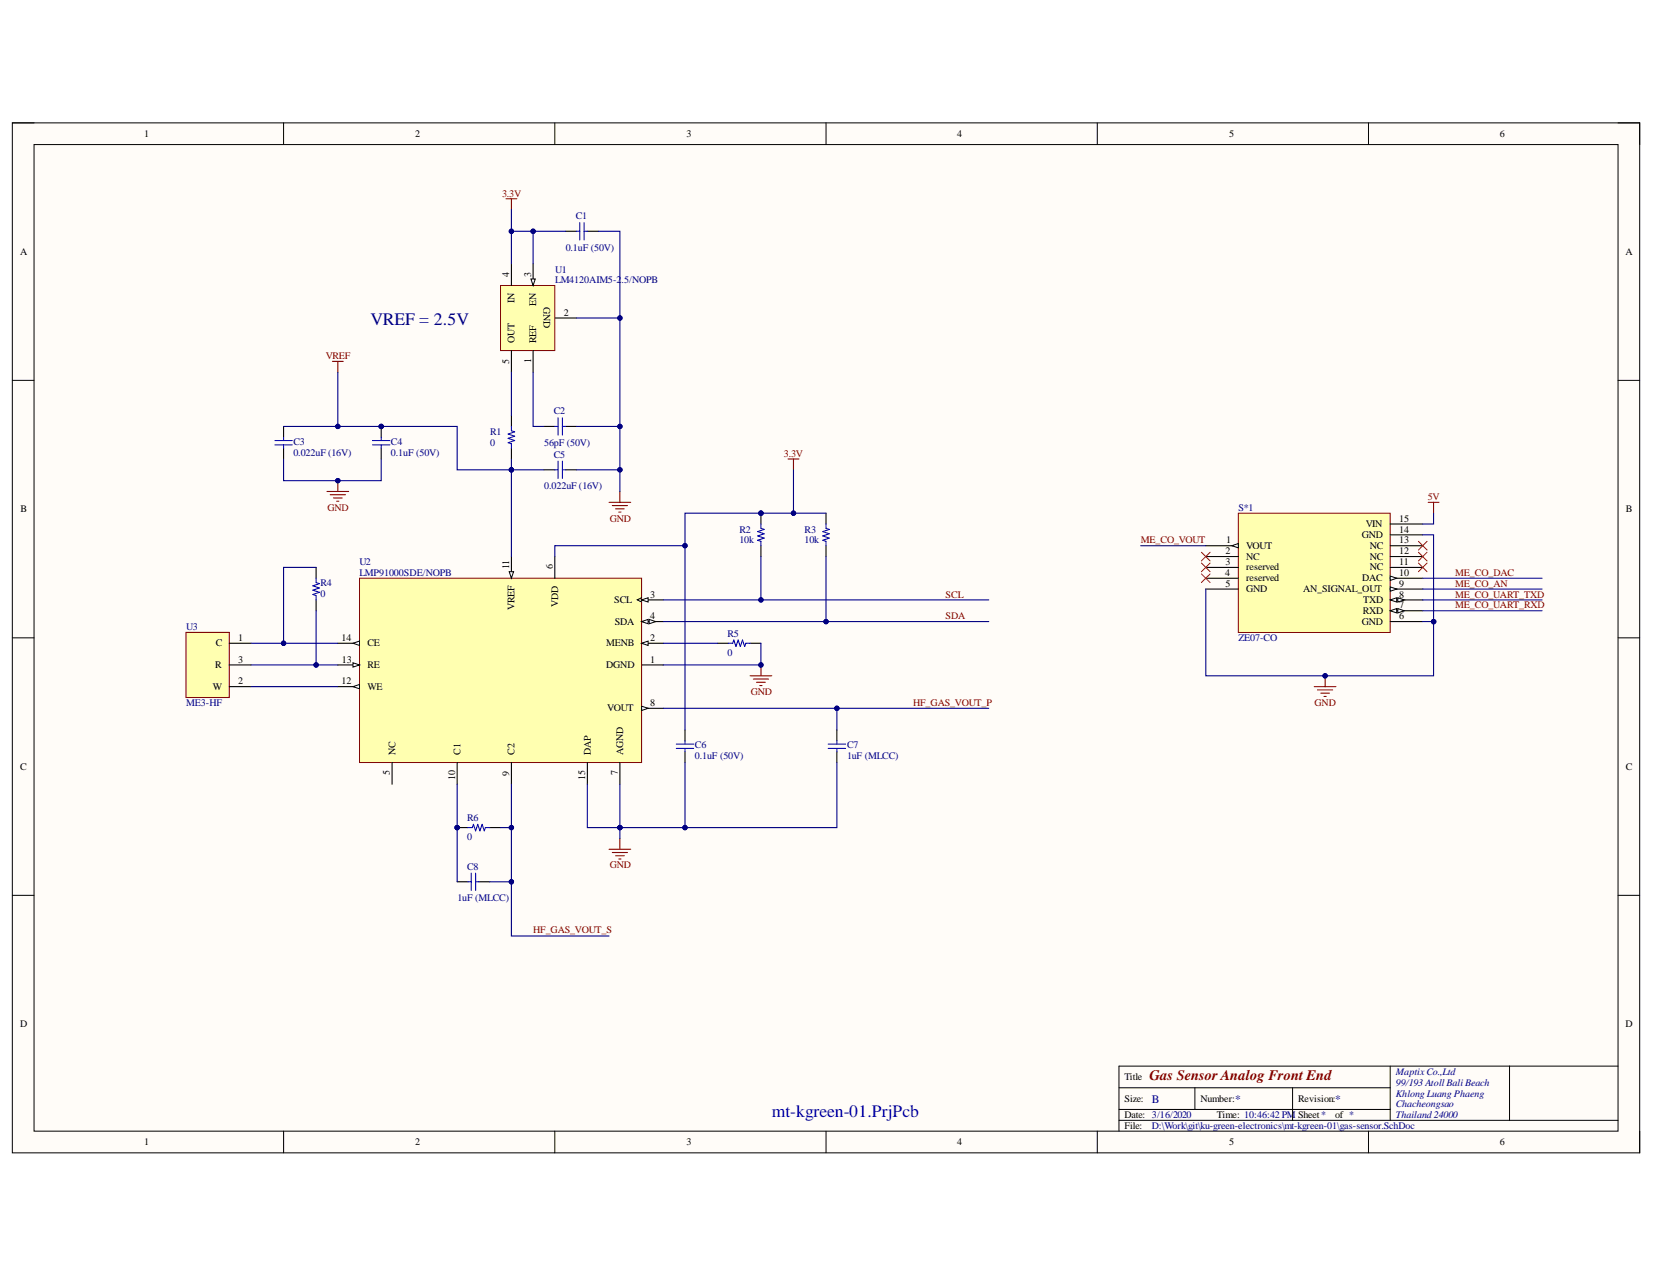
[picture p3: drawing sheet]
<svg xmlns="http://www.w3.org/2000/svg" width="279mm" height="216mm" viewBox="0 0 279 216" stroke-linecap="round" stroke-linejoin="round" font-family="sans-serif">
<defs><g id="words">
<text font-size="3" fill="#000080" x="62.5" y="54.8">VREF = 2.5V</text>
<text font-size="3" fill="#00f" x="130.3" y="188.5">mt-kgreen-01.PrjPcb</text>
<text font-size="2.4" fill="#800000" x="194" y="182.3">Gas Sensor Analog Front End</text>
<g font-size="1.9" fill="#000080">
<text x="194.5" y="186.1">B</text>
<text x="208.5" y="186.1">*</text>
<text x="225.4" y="186.1">*</text>
</g>
<g font-size="1.7">
<text x="24.3" y="23.1">1</text>
<text x="70.1" y="23.1">2</text>
<text x="115.9" y="23.1">3</text>
<text x="161.6" y="23.1">4</text>
<text x="207.5" y="23.1">5</text>
<text x="253.2" y="23.1">6</text>
<text x="3.4" y="43">A</text>
<text x="86" y="46.7" transform="rotate(-90 86 46.7)">4</text>
<text x="89.7" y="46.7" transform="rotate(-90 89.7 46.7)">3</text>
<text x="274.4" y="43">A</text>
<text x="86.9" y="51.2" transform="rotate(-90 86.9 51.2)">IN</text>
<text x="90.5" y="51.7" transform="rotate(-90 90.5 51.7)">EN</text>
<text x="91.8" y="51.9" transform="rotate(90 91.8 51.9)">GND</text>
<text x="95.2" y="53.3">2</text>
<text x="86.9" y="57.9" transform="rotate(-90 86.9 57.9)">OUT</text>
<text x="90.5" y="57.9" transform="rotate(-90 90.5 57.9)">REF</text>
<text x="86" y="61.4" transform="rotate(-90 86 61.4)">5</text>
<text x="89.7" y="61.2" transform="rotate(-90 89.7 61.2)">1</text>
<text x="3.5" y="86.5">B</text>
<text x="230.6" y="89">VIN</text>
<text x="236.2" y="89.9">14</text>
<text x="236.2" y="88.1">15</text>
<text x="274.5" y="86.5">B</text>
<text x="206.9" y="93.6">2</text>
<text x="206.9" y="95.4">3</text>
<text x="207" y="91.7">1</text>
<text x="210.4" y="92.6">VOUT</text>
<text x="210.4" y="94.5">NC</text>
<text x="229.9" y="90.8">GND</text>
<text x="231.2" y="94.5">NC</text>
<text x="231.2" y="92.6">NC</text>
<text x="236.2" y="95.4">11</text>
<text x="236.2" y="93.6">12</text>
<text x="236.2" y="91.7">13</text>
<text x="86" y="96.1" transform="rotate(-90 86 96.1)">11</text>
<text x="93.3" y="96.1" transform="rotate(-90 93.3 96.1)">6</text>
<text x="103.7" y="101.8">SCL</text>
<text x="109.8" y="100.9">3</text>
<text x="206.8" y="97.2">4</text>
<text x="206.9" y="99.1">5</text>
<text x="210.4" y="96.3">reserved</text>
<text x="210.4" y="98.1">reserved</text>
<text x="210.4" y="100">GND</text>
<text x="220" y="100">AN_SIGNAL_OUT</text>
<text x="230" y="98.1">DAC</text>
<text x="230.1" y="101.8">TXD</text>
<text x="231.2" y="96.3">NC</text>
<text x="236.2" y="100.9">8</text>
<text x="236.2" y="99.1">9</text>
<text x="236.2" y="97.2">10</text>
<text x="86.9" y="103" transform="rotate(-90 86.9 103)">VREF</text>
<text x="94.2" y="102.4" transform="rotate(-90 94.2 102.4)">VDD</text>
<text x="103.8" y="105.5">SDA</text>
<text x="109.8" y="104.5">4</text>
<text x="229.9" y="105.5">GND</text>
<text x="230" y="103.6">RXD</text>
<text x="236.2" y="104.5">6</text>
<text x="236.2" y="102.7">7</text>
<text x="36.3" y="112.8">R</text>
<text x="36.4" y="109.1">C</text>
<text x="40.2" y="108.2">1</text>
<text x="40.2" y="111.9">3</text>
<text x="57.6" y="108.2">14</text>
<text x="57.7" y="111.9">13</text>
<text x="62" y="112.8">RE</text>
<text x="62" y="109.1">CE</text>
<text x="102.3" y="109.1">MENB</text>
<text x="102.3" y="112.8">DGND</text>
<text x="109.8" y="108.2">2</text>
<text x="109.8" y="111.9">1</text>
<text x="35.9" y="116.5">W</text>
<text x="40.2" y="115.5">2</text>
<text x="57.6" y="115.5">12</text>
<text x="62" y="116.5">WE</text>
<text x="109.8" y="119.2">8</text>
<text x="102.5" y="120.1">VOUT</text>
<text x="3.4" y="130">C</text>
<text x="65.8" y="130.9" transform="rotate(-90 65.8 130.9)">5</text>
<text x="66.8" y="127.4" transform="rotate(-90 66.8 127.4)">NC</text>
<text x="76.8" y="131.7" transform="rotate(-90 76.8 131.7)">10</text>
<text x="77.8" y="127.4" transform="rotate(-90 77.8 127.4)">C1</text>
<text x="86" y="131" transform="rotate(-90 86 131)">9</text>
<text x="86.9" y="127.4" transform="rotate(-90 86.9 127.4)">C2</text>
<text x="98.8" y="131.7" transform="rotate(-90 98.8 131.7)">15</text>
<text x="99.7" y="127.4" transform="rotate(-90 99.7 127.4)">DAP</text>
<text x="104.3" y="130.9" transform="rotate(-90 104.3 130.9)">7</text>
<text x="105.2" y="127.4" transform="rotate(-90 105.2 127.4)">AGND</text>
<text x="274.5" y="130">C</text>
<text x="3.4" y="173.4">D</text>
<text x="274.4" y="173.4">D</text>
<text x="189.8" y="182.3">Title</text>
<text x="189.8" y="186">Size:</text>
<text x="202.7" y="186">Number:</text>
<text x="219.1" y="186">Revision:</text>
<text x="189.8" y="188.7">Date: 3/16/2020</text>
<text x="189.8" y="190.6">File:</text>
<text x="205.5" y="188.7">Time: 10:46:42 PM Sheet*</text>
<text x="225.4" y="188.7">of *</text>
<text x="24.3" y="193.3">1</text>
<text x="70.1" y="193.3">2</text>
<text x="115.9" y="193.3">3</text>
<text x="161.6" y="193.3">4</text>
<text x="207.5" y="193.3">5</text>
<text x="253.2" y="193.3">6</text>
</g>
<g font-size="1.7" fill="#800000">
<text x="84.8" y="33.2">3.3V</text>
<text x="55" y="60.6">VREF</text>
<text x="132.3" y="77.1">3.3V</text>
<text x="55.3" y="86.2">GND</text>
<text x="102.9" y="88.1">GND</text>
<text x="241" y="84.4">5V</text>
<text x="192.6" y="91.7">ME_CO_VOUT</text>
<text x="159.6" y="100.9">SCL</text>
<text x="245.7" y="100.9">ME_CO_UART_TXD</text>
<text x="245.7" y="97.2">ME_CO_DAC</text>
<text x="245.7" y="99.1">ME_CO_AN</text>
<text x="159.6" y="104.5">SDA</text>
<text x="245.7" y="102.7">ME_CO_UART_RXD</text>
<text x="126.8" y="117.4">GND</text>
<text x="154.2" y="119.2">HF_GAS_VOUT_P</text>
<text x="221.9" y="119.2">GND</text>
<text x="102.9" y="146.6">GND</text>
<text x="90" y="157.6">HF_GAS_VOUT_S</text>
</g>
<g font-size="1.7" fill="#000080">
<text x="97.2" y="37">C1</text>
<text x="93.7" y="46">U1</text>
<text x="93.7" y="47.8">LM4120AIM5-2.5/NOPB</text>
<text x="95.5" y="42.3">0.1uF (50V)</text>
<text x="93.5" y="69.9">C2</text>
<text x="49.5" y="75.1">C3</text>
<text x="49.5" y="76.9">0.022uF (16V)</text>
<text x="66" y="75.1">C4</text>
<text x="66" y="76.9">0.1uF (50V)</text>
<text x="82.7" y="75.2">0</text>
<text x="82.7" y="73.5">R1</text>
<text x="91.9" y="75.2">56pF (50V)</text>
<text x="93.5" y="77.3">C5</text>
<text x="91.9" y="82.6">0.022uF (16V)</text>
<text x="124.8" y="89.9">R2</text>
<text x="135.8" y="89.9">R3</text>
<text x="209.1" y="86.2">S*1</text>
<text x="60.7" y="95.4">U2</text>
<text x="124.8" y="91.7">10k</text>
<text x="135.8" y="91.7">10k</text>
<text x="54.1" y="100.7">0</text>
<text x="54.1" y="98.9">R4</text>
<text x="60.7" y="97.2">LMP91000SDE/NOPB</text>
<text x="31.4" y="106.4">U3</text>
<text x="122.8" y="107.5">R5</text>
<text x="122.8" y="110.8">0</text>
<text x="209.1" y="108.2">ZE07-CO</text>
<text x="31.4" y="119.2">ME3-HF</text>
<text x="117.3" y="126.3">C6</text>
<text x="117.3" y="128.2">0.1uF (50V)</text>
<text x="143" y="126.3">C7</text>
<text x="143" y="128.2">1uF (MLCC)</text>
<text x="78.9" y="141.9">0</text>
<text x="78.9" y="138.6">R6</text>
<text x="78.9" y="146.9">C8</text>
<text x="77.2" y="152.1">1uF (MLCC)</text>
<text x="235.6" y="181.4">MaptixCo.,Ltd</text>
<text x="235.6" y="183.2">99/193 Atoll Bali Beach</text>
<text x="235.6" y="185.1">Khlong Luang Phaeng</text>
<text x="194.5" y="190.6">D:\Work\git\ku-green-electronics\mt-kgreen-01\gas-sensor.SchDoc</text>
<text x="235.6" y="186.9">Chacheongsao</text>
<text x="235.6" y="188.7">Thailand 24000</text>
</g>
</g></defs>
<path d="M2.1 20.7h274.7v173.9h-274.7z" fill-rule="evenodd" fill="#fffcf8"/>
<path d="M2.1 20.7h274.7v173.9h-274.7z" fill="none" stroke="#000" stroke-width=".17"/>
<path d="M5.7 24.4h267.5v166.5h-267.5z" fill-rule="evenodd" fill="#fffcf8"/>
<g fill="none" stroke="#000" stroke-width=".17">
<path d="M2.1 20.7h3.6M5.7 24.4h267.5v166.5h-267.5zM47.9 20.7v3.7M93.7 20.7v3.7M139.4 20.7v3.7M185.2 20.7v3.7M231 20.7v3.7M273.2 20.7h3.6v3.7M2.1 64.2h3.6M273.2 64.2h3.6M2.1 107.7h3.6M273.2 107.7h3.6"/>
<path d="M2.1 151.1h3.6M273.2 151.1h3.6M234.7 180v9.1M254.8 180v9.1M273.2 180h-84.3v10.9M47.9 190.9v3.7M93.7 190.9v3.7M139.4 190.9v3.7M185.2 190.9v3.7M188.9 183.6h45.8M188.9 189.1h84.3M188.9 187.3h45.8"/>
<path d="M201.7 183.6v3.7M218.2 183.6v5.5M231 190.9v3.7M276.8 190.9v3.7"/>
</g>
<path d="M31.4 106.8h7.3v10.9h-7.3z" fill-rule="evenodd" fill="#ffffb0"/>
<path d="M31.4 106.8h7.3v10.9h-7.3zM102.8 143.4h3.7M103.4 143.9h2.5M103.9 144.5h1.5M104.5 145h.3M104.7 141.5v1.9" fill="none" stroke="#800000" stroke-width=".18"/>
<path d="M93.7 53.7h3.6M38.7 108.6h3.7M38.7 115.9h3.7M38.7 112.2h3.7M115.6 123.2v1.9M115.6 126.9v1.8" fill="none" stroke="#000" stroke-width=".18"/>
<path d="M114.2 125.6h2.9M114.2 126.3h2.9M115.6 125.1v.5M115.6 126.3v.6" fill="none" stroke="#00f" stroke-width=".18"/>
<path d="M84.5 48.2h9.2v11h-9.2z" fill-rule="evenodd" fill="#ffffb0"/>
<path d="M84.5 48.2h9.2v11h-9.2z" fill="none" stroke="#800000" stroke-width=".17"/>
<path d="M86.3 44.5v3.7M86.3 59.2v3.6M90 44.5v3.7" fill="none" stroke="#000" stroke-width=".18"/>
<path d="M89.6 47.1h.8l-.4 1.1z" fill="#f8fcff"/>
<path d="M89.6 47.1h.8l-.4 1.1z" fill="none" stroke="#000" stroke-width=".17"/>
<path d="M95.5 39h1.8M99.2 39h1.8M90 59.2v3.6M86.3 70.2v1.8M86.3 75.6v1.9M91.8 72h1.9M91.8 79.3h1.9M95.5 72h1.8M95.5 79.3h1.8" fill="none" stroke="#000" stroke-width=".18"/>
<g fill="none" stroke="#00f" stroke-width=".18">
<path d="M97.3 39h.6M97.9 37.6v2.9M98.6 37.6v2.9M98.6 39h.6M86.3 72v.7l.6 .2-1.1 .4 1.1 .3-1.1 .4 1.1 .4-1.1 .3 .5 .2v.7M93.7 72h.5M93.7 79.3h.5M94.2 70.5v2.9M94.2 77.8v3M94.9 70.5v2.9M94.9 77.8v3M94.9 72h.6"/>
<path d="M94.9 79.3h.6"/>
</g>
<path d="M85.4 33.6h1.9M86.3 33.6v1.8M102.8 84.8h3.7M103.4 85.3h2.5M103.9 85.9h1.5M104.5 86.4h.3M104.7 83v1.8" fill="none" stroke="#800000" stroke-width=".18"/>
<circle cx="77.2" cy="139.7" r=".37" fill="#000080"/>
<circle cx="77.2" cy="139.7" r=".37" fill="none" stroke="#000080" stroke-width=".17"/>
<path d="M77.2 139.7h1.8" fill="none" stroke="#000" stroke-width=".18"/>
<circle cx="77.2" cy="139.7" r=".37" fill="#000080"/>
<circle cx="77.2" cy="139.7" r=".37" fill="none" stroke="#000080" stroke-width=".17"/>
<path d="M82.7 139.7h1.8M77.2 148.8h1.8M80.8 148.8h1.9" fill="none" stroke="#000" stroke-width=".18"/>
<path d="M79 139.7h.7l.2-.5 .4 1 .4-1 .3 1 .4-1 .4 1 .1-.5h.8M79 148.8h.6M79.6 147.4v2.9M80.3 147.4v2.9M80.3 148.8h.5" fill="none" stroke="#00f" stroke-width=".18"/>
<path d="M56.1 61h1.8M57 61v1.8" fill="none" stroke="#800000" stroke-width=".18"/>
<circle cx="64.4" cy="72" r=".36" fill="#000080"/>
<circle cx="64.4" cy="72" r=".36" fill="none" stroke="#000080" stroke-width=".17"/>
<path d="M64.4 72v1.8M64.4 75.6v1.9" fill="none" stroke="#000" stroke-width=".18"/>
<circle cx="64.4" cy="72" r=".36" fill="#000080"/>
<circle cx="64.4" cy="72" r=".36" fill="none" stroke="#000080" stroke-width=".17"/>
<path d="M46.4 74.4h2.9M46.4 75.1h2.9M47.9 73.8v.6M47.9 75.1v.5M62.9 74.4h2.9M62.9 75.1h2.9M64.4 73.8v.6M64.4 75.1v.5" fill="none" stroke="#00f" stroke-width=".18"/>
<path d="M47.9 72v1.8M47.9 75.6v1.9" fill="none" stroke="#000" stroke-width=".18"/>
<path d="M55.2 83h3.7M55.7 83.5h2.6M56.3 84.1h1.5M56.8 84.6h.4M57 81.1v1.9" fill="none" stroke="#800000" stroke-width=".18"/>
<circle cx="57" cy="81.1" r=".37" fill="#000080"/>
<circle cx="57" cy="81.1" r=".37" fill="none" stroke="#000080" stroke-width=".17"/>
<path d="M141.3 123.2v1.9M141.3 126.9v1.8" fill="none" stroke="#000" stroke-width=".18"/>
<path d="M139.8 126.3h3M139.8 125.6h3M141.3 125.1v.5M141.3 126.3v.6" fill="none" stroke="#00f" stroke-width=".18"/>
<circle cx="128.5" cy="86.6" r=".36" fill="#000080"/>
<circle cx="128.5" cy="86.6" r=".36" fill="none" stroke="#000080" stroke-width=".17"/>
<path d="M128.5 86.6v1.9" fill="none" stroke="#000" stroke-width=".18"/>
<circle cx="128.5" cy="86.6" r=".36" fill="#000080"/>
<circle cx="128.5" cy="86.6" r=".36" fill="none" stroke="#000080" stroke-width=".17"/>
<path d="M128.5 92.1v1.8M139.4 86.6v1.9M139.4 92.1v1.8M121.1 108.6h1.9M126.6 108.6h1.9" fill="none" stroke="#000" stroke-width=".18"/>
<path d="M128.5 88.5v.7l.5 .2-1.1 .3 1.1 .4-1.1 .4 1.1 .3-1.1 .4 .6 .2v.7M139.4 88.5v.7l.6 .2-1.1 .3 1.1 .4-1.1 .4 1.1 .3-1.1 .4 .5 .2v.7M123 108.6h.7l.2-.6 .3 1.1 .4-1.1 .4 1.1 .4-1.1 .3 1.1 .2-.5h.7" fill="none" stroke="#00f" stroke-width=".18"/>
<path d="M133 77.5h1.9M134 77.5v1.8M126.6 114.1h3.7M127.2 114.6h2.5M127.7 115.2h1.5M128.3 115.7h.3M128.5 112.2v1.9" fill="none" stroke="#800000" stroke-width=".18"/>
<circle cx="128.5" cy="112.2" r=".37" fill="#000080"/>
<circle cx="128.5" cy="112.2" r=".37" fill="none" stroke="#000080" stroke-width=".17"/>
<path d="M53.4 95.8v1.8M53.4 101.3v1.8" fill="none" stroke="#000" stroke-width=".18"/>
<path d="M53.4 97.6v.7l.5 .2-1.1 .4 1.1 .4-1.1 .3 1.1 .4-1.1 .3 .6 .2v.8" fill="none" stroke="#00f" stroke-width=".18"/>
<path d="M60.7 97.6h47.6v31.1h-47.6z" fill-rule="evenodd" fill="#ffffb0"/>
<path d="M60.7 97.6h47.6v31.1h-47.6z" fill="none" stroke="#800000" stroke-width=".17"/>
<path d="M108.3 119.6h3.7" fill="none" stroke="#000" stroke-width=".18"/>
<path d="M108.3 119.2l1.1 .4-1.1 .3z" fill="#f8fcff"/>
<path d="M108.3 119.2l1.1 .4-1.1 .3z" fill="none" stroke="#000" stroke-width=".17"/>
<path d="M108.3 104.9h3.7" fill="none" stroke="#000" stroke-width=".18"/>
<path d="M108.3 104.9l1.1-.3v.7z" fill="#f8fcff"/>
<path d="M108.3 104.9l1.1-.3v.7z" fill="none" stroke="#000" stroke-width=".17"/>
<path d="M109.6 104.6l1.1 .3-1.1 .4z" fill="#f8fcff"/>
<path d="M109.6 104.6l1.1 .3-1.1 .4z" fill="none" stroke="#000" stroke-width=".17"/>
<path d="M108.3 101.3h3.7" fill="none" stroke="#000" stroke-width=".18"/>
<path d="M108.3 101.3l1.1-.4v.7z" fill="#f8fcff"/>
<path d="M108.3 101.3l1.1-.4v.7zM108.3 100.9l-.7 .4 .7 .3" fill="none" stroke="#000" stroke-width=".17"/>
<path d="M57 115.9h3.7" fill="none" stroke="#000" stroke-width=".18"/>
<path d="M59.6 115.9l1.1-.4v.8z" fill="#f8fcff"/>
<path d="M59.6 115.9l1.1-.4v.8z" fill="none" stroke="#000" stroke-width=".17"/>
<path d="M108.3 108.6h3.7" fill="none" stroke="#000" stroke-width=".18"/>
<path d="M108.3 108.6l1.1-.4v.8z" fill="#f8fcff"/>
<path d="M108.3 108.6l1.1-.4v.8z" fill="none" stroke="#000" stroke-width=".17"/>
<path d="M86.3 93.9v3.7M93.7 93.9v3.7M108.3 112.2h3.7M66.2 128.7v3.7M77.2 128.7v3.7M86.3 128.7v3.7M104.7 128.7v3.7" fill="none" stroke="#000" stroke-width=".18"/>
<path d="M86 96.5h.7l-.4 1.1z" fill="#f8fcff"/>
<path d="M86 96.5h.7l-.4 1.1z" fill="none" stroke="#000" stroke-width=".17"/>
<path d="M57 112.2h3.7" fill="none" stroke="#000" stroke-width=".18"/>
<path d="M59.6 111.9l1.1 .3-1.1 .4z" fill="#f8fcff"/>
<path d="M59.6 111.9l1.1 .3-1.1 .4z" fill="none" stroke="#000" stroke-width=".17"/>
<path d="M57 108.6h3.7" fill="none" stroke="#000" stroke-width=".18"/>
<path d="M59.6 108.6l1.1-.4v.8z" fill="#f8fcff"/>
<path d="M59.6 108.6l1.1-.4v.8z" fill="none" stroke="#000" stroke-width=".17"/>
<path d="M99.2 128.7v3.7" fill="none" stroke="#000" stroke-width=".18"/>
<path d="M86.3 77.5v16.4" fill="none" stroke="#000080" stroke-width=".18"/>
<circle cx="86.3" cy="79.3" r=".37" fill="#000080"/>
<circle cx="86.3" cy="79.3" r=".37" fill="none" stroke="#000080" stroke-width=".17"/>
<path d="M42.4 112.2h14.6M42.4 115.9h14.6" fill="none" stroke="#000080" stroke-width=".18"/>
<circle cx="53.4" cy="112.2" r=".37" fill="#000080"/>
<circle cx="53.4" cy="112.2" r=".37" fill="none" stroke="#000080" stroke-width=".17"/>
<path d="M42.4 108.6h14.6" fill="none" stroke="#000080" stroke-width=".18"/>
<circle cx="47.9" cy="108.6" r=".37" fill="#000080"/>
<circle cx="47.9" cy="108.6" r=".37" fill="none" stroke="#000080" stroke-width=".17"/>
<path d="M53.4 95.8h-5.5v12.8" fill="none" stroke="#000080" stroke-width=".18"/>
<circle cx="47.9" cy="108.6" r=".37" fill="#000080"/>
<circle cx="47.9" cy="108.6" r=".37" fill="none" stroke="#000080" stroke-width=".17"/>
<path d="M47.9 77.5v3.6h16.5v-3.6" fill="none" stroke="#000080" stroke-width=".18"/>
<circle cx="57" cy="81.1" r=".37" fill="#000080"/>
<circle cx="57" cy="81.1" r=".37" fill="none" stroke="#000080" stroke-width=".17"/>
<path d="M47.9 72h9.1" fill="none" stroke="#000080" stroke-width=".18"/>
<circle cx="57" cy="72" r=".36" fill="#000080"/>
<circle cx="57" cy="72" r=".36" fill="none" stroke="#000080" stroke-width=".17"/>
<path d="M57 62.8v9.2h20.2v7.3h9.1" fill="none" stroke="#000080" stroke-width=".18"/>
<circle cx="57" cy="72" r=".36" fill="#000080"/>
<circle cx="57" cy="72" r=".36" fill="none" stroke="#000080" stroke-width=".17"/>
<circle cx="64.4" cy="72" r=".36" fill="#000080"/>
<circle cx="64.4" cy="72" r=".36" fill="none" stroke="#000080" stroke-width=".17"/>
<circle cx="86.3" cy="79.3" r=".37" fill="#000080"/>
<circle cx="86.3" cy="79.3" r=".37" fill="none" stroke="#000080" stroke-width=".17"/>
<path d="M86.3 132.4v16.4h-3.6" fill="none" stroke="#000080" stroke-width=".18"/>
<circle cx="86.3" cy="139.7" r=".37" fill="#000080"/>
<circle cx="86.3" cy="139.7" r=".37" fill="none" stroke="#000080" stroke-width=".17"/>
<circle cx="86.3" cy="148.8" r=".37" fill="#000080"/>
<circle cx="86.3" cy="148.8" r=".37" fill="none" stroke="#000080" stroke-width=".17"/>
<path d="M84.5 139.7h1.8" fill="none" stroke="#000080" stroke-width=".18"/>
<circle cx="86.3" cy="139.7" r=".37" fill="#000080"/>
<circle cx="86.3" cy="139.7" r=".37" fill="none" stroke="#000080" stroke-width=".17"/>
<path d="M86.3 148.8v9.2h16.5" fill="none" stroke="#000080" stroke-width=".18"/>
<circle cx="86.3" cy="148.8" r=".37" fill="#000080"/>
<circle cx="86.3" cy="148.8" r=".37" fill="none" stroke="#000080" stroke-width=".17"/>
<path d="M86.3 79.3h5.5" fill="none" stroke="#000080" stroke-width=".18"/>
<circle cx="86.3" cy="79.3" r=".37" fill="#000080"/>
<circle cx="86.3" cy="79.3" r=".37" fill="none" stroke="#000080" stroke-width=".17"/>
<path d="M86.3 39h3.7v5.5" fill="none" stroke="#000080" stroke-width=".18"/>
<circle cx="90" cy="39" r=".37" fill="#000080"/>
<circle cx="90" cy="39" r=".37" fill="none" stroke="#000080" stroke-width=".17"/>
<circle cx="86.3" cy="39" r=".37" fill="#000080"/>
<circle cx="86.3" cy="39" r=".37" fill="none" stroke="#000080" stroke-width=".17"/>
<path d="M90 39h5.5M90 62.8v9.2h1.8" fill="none" stroke="#000080" stroke-width=".18"/>
<circle cx="90" cy="39" r=".37" fill="#000080"/>
<circle cx="90" cy="39" r=".37" fill="none" stroke="#000080" stroke-width=".17"/>
<path d="M93.7 93.9v-1.8h21.9v31.1" fill="none" stroke="#000080" stroke-width=".18"/>
<circle cx="115.6" cy="92.1" r=".37" fill="#000080"/>
<circle cx="115.6" cy="92.1" r=".37" fill="none" stroke="#000080" stroke-width=".17"/>
<path d="M97.3 79.3h7.4" fill="none" stroke="#000080" stroke-width=".18"/>
<circle cx="104.7" cy="79.3" r=".37" fill="#000080"/>
<circle cx="104.7" cy="79.3" r=".37" fill="none" stroke="#000080" stroke-width=".17"/>
<path d="M97.3 72h7.4" fill="none" stroke="#000080" stroke-width=".18"/>
<circle cx="104.7" cy="72" r=".37" fill="#000080"/>
<circle cx="104.7" cy="72" r=".37" fill="none" stroke="#000080" stroke-width=".17"/>
<path d="M97.3 53.7h7.4v29.3" fill="none" stroke="#000080" stroke-width=".18"/>
<circle cx="104.7" cy="79.3" r=".37" fill="#000080"/>
<circle cx="104.7" cy="79.3" r=".37" fill="none" stroke="#000080" stroke-width=".17"/>
<circle cx="104.7" cy="72" r=".37" fill="#000080"/>
<circle cx="104.7" cy="72" r=".37" fill="none" stroke="#000080" stroke-width=".17"/>
<circle cx="104.7" cy="53.7" r=".37" fill="#000080"/>
<circle cx="104.7" cy="53.7" r=".37" fill="none" stroke="#000080" stroke-width=".17"/>
<path d="M99.2 132.4v7.3h5.5" fill="none" stroke="#000080" stroke-width=".18"/>
<circle cx="104.7" cy="139.7" r=".37" fill="#000080"/>
<circle cx="104.7" cy="139.7" r=".37" fill="none" stroke="#000080" stroke-width=".17"/>
<path d="M101 39h3.7v14.7" fill="none" stroke="#000080" stroke-width=".18"/>
<circle cx="104.7" cy="53.7" r=".37" fill="#000080"/>
<circle cx="104.7" cy="53.7" r=".37" fill="none" stroke="#000080" stroke-width=".17"/>
<path d="M115.6 128.7v11h-10.9" fill="none" stroke="#000080" stroke-width=".18"/>
<circle cx="115.6" cy="139.7" r=".37" fill="#000080"/>
<circle cx="115.6" cy="139.7" r=".37" fill="none" stroke="#000080" stroke-width=".17"/>
<circle cx="104.7" cy="139.7" r=".37" fill="#000080"/>
<circle cx="104.7" cy="139.7" r=".37" fill="none" stroke="#000080" stroke-width=".17"/>
<path d="M112 119.6h54.9" fill="none" stroke="#000080" stroke-width=".18"/>
<circle cx="141.3" cy="119.6" r=".37" fill="#000080"/>
<circle cx="141.3" cy="119.6" r=".37" fill="none" stroke="#000080" stroke-width=".17"/>
<path d="M128.5 108.6v3.6h-16.5" fill="none" stroke="#000080" stroke-width=".18"/>
<circle cx="128.5" cy="112.2" r=".37" fill="#000080"/>
<circle cx="128.5" cy="112.2" r=".37" fill="none" stroke="#000080" stroke-width=".17"/>
<path d="M112 104.9h54.9M112 108.6h9.1" fill="none" stroke="#000080" stroke-width=".18"/>
<circle cx="139.5" cy="104.9" r=".37" fill="#000080"/>
<circle cx="139.5" cy="104.9" r=".37" fill="none" stroke="#000080" stroke-width=".17"/>
<path d="M112 101.3h54.9" fill="none" stroke="#000080" stroke-width=".18"/>
<circle cx="128.5" cy="101.3" r=".36" fill="#000080"/>
<circle cx="128.5" cy="101.3" r=".36" fill="none" stroke="#000080" stroke-width=".17"/>
<path d="M141.3 128.7v11h-25.7" fill="none" stroke="#000080" stroke-width=".18"/>
<circle cx="115.6" cy="139.7" r=".37" fill="#000080"/>
<circle cx="115.6" cy="139.7" r=".37" fill="none" stroke="#000080" stroke-width=".17"/>
<path d="M134 79.3v7.3h-18.4v5.5" fill="none" stroke="#000080" stroke-width=".18"/>
<circle cx="134" cy="86.6" r=".37" fill="#000080"/>
<circle cx="134" cy="86.6" r=".37" fill="none" stroke="#000080" stroke-width=".17"/>
<circle cx="128.5" cy="86.6" r=".36" fill="#000080"/>
<circle cx="128.5" cy="86.6" r=".36" fill="none" stroke="#000080" stroke-width=".17"/>
<circle cx="115.6" cy="92.1" r=".37" fill="#000080"/>
<circle cx="115.6" cy="92.1" r=".37" fill="none" stroke="#000080" stroke-width=".17"/>
<path d="M134 86.6h5.4" fill="none" stroke="#000080" stroke-width=".18"/>
<circle cx="134" cy="86.6" r=".37" fill="#000080"/>
<circle cx="134" cy="86.6" r=".37" fill="none" stroke="#000080" stroke-width=".17"/>
<path d="M53.4 103.1v9.1" fill="none" stroke="#000080" stroke-width=".18"/>
<circle cx="53.4" cy="112.2" r=".37" fill="#000080"/>
<circle cx="53.4" cy="112.2" r=".37" fill="none" stroke="#000080" stroke-width=".17"/>
<path d="M77.2 132.4v16.4" fill="none" stroke="#000080" stroke-width=".18"/>
<circle cx="77.2" cy="139.7" r=".37" fill="#000080"/>
<circle cx="77.2" cy="139.7" r=".37" fill="none" stroke="#000080" stroke-width=".17"/>
<path d="M86.3 35.4v9.1M86.3 62.8v7.4" fill="none" stroke="#000080" stroke-width=".18"/>
<circle cx="86.3" cy="39" r=".37" fill="#000080"/>
<circle cx="86.3" cy="39" r=".37" fill="none" stroke="#000080" stroke-width=".17"/>
<path d="M104.7 132.4v9.1" fill="none" stroke="#000080" stroke-width=".18"/>
<circle cx="104.7" cy="139.7" r=".37" fill="#000080"/>
<circle cx="104.7" cy="139.7" r=".37" fill="none" stroke="#000080" stroke-width=".17"/>
<path d="M128.5 93.9v7.4" fill="none" stroke="#000080" stroke-width=".18"/>
<circle cx="128.5" cy="101.3" r=".36" fill="#000080"/>
<circle cx="128.5" cy="101.3" r=".36" fill="none" stroke="#000080" stroke-width=".17"/>
<path d="M139.4 93.9v11" fill="none" stroke="#000080" stroke-width=".18"/>
<circle cx="139.5" cy="104.9" r=".37" fill="#000080"/>
<circle cx="139.5" cy="104.9" r=".37" fill="none" stroke="#000080" stroke-width=".17"/>
<path d="M141.3 119.6v3.6" fill="none" stroke="#000080" stroke-width=".18"/>
<circle cx="141.3" cy="119.6" r=".37" fill="#000080"/>
<circle cx="141.3" cy="119.6" r=".37" fill="none" stroke="#000080" stroke-width=".17"/>
<path d="M209.1 86.6h25.6v20.2h-25.6z" fill-rule="evenodd" fill="#ffffb0"/>
<path d="M209.1 86.6h25.6v20.2h-25.6z" fill="none" stroke="#800000" stroke-width=".17"/>
<path d="M203.6 92.1h5.5" fill="none" stroke="#000" stroke-width=".18"/>
<path d="M208 92.1l1.1-.3v.7z" fill="#f8fcff"/>
<path d="M208 92.1l1.1-.3v.7z" fill="none" stroke="#000" stroke-width=".17"/>
<path d="M203.6 93.9h5.5M203.6 95.8h5.5M203.6 97.6h5.5M203.6 99.4h5.5M234.7 104.9h5.5M234.7 103.1h5.5" fill="none" stroke="#000" stroke-width=".18"/>
<path d="M234.7 103.1l1.1-.4v.8z" fill="#f8fcff"/>
<path d="M234.7 103.1l1.1-.4v.8z" fill="none" stroke="#000" stroke-width=".17"/>
<path d="M236 102.7l1.1 .4-1.1 .4z" fill="#f8fcff"/>
<path d="M236 102.7l1.1 .4-1.1 .4z" fill="none" stroke="#000" stroke-width=".17"/>
<path d="M234.7 101.3h5.5" fill="none" stroke="#000" stroke-width=".18"/>
<path d="M234.7 101.3l1.1-.4v.7z" fill="#f8fcff"/>
<path d="M234.7 101.3l1.1-.4v.7z" fill="none" stroke="#000" stroke-width=".17"/>
<path d="M236 100.9l1.1 .4-1.1 .3z" fill="#f8fcff"/>
<path d="M236 100.9l1.1 .4-1.1 .3z" fill="none" stroke="#000" stroke-width=".17"/>
<path d="M234.7 99.4h5.5" fill="none" stroke="#000" stroke-width=".18"/>
<path d="M234.7 99.1l1.1 .3-1.1 .4z" fill="#f8fcff"/>
<path d="M234.7 99.1l1.1 .3-1.1 .4z" fill="none" stroke="#000" stroke-width=".17"/>
<path d="M234.7 97.6h5.5" fill="none" stroke="#000" stroke-width=".18"/>
<path d="M234.7 97.2l1.1 .4-1.1 .4z" fill="#f8fcff"/>
<path d="M234.7 97.2l1.1 .4-1.1 .4z" fill="none" stroke="#000" stroke-width=".17"/>
<path d="M234.7 95.8h5.5M234.7 93.9h5.5M234.7 92.1h5.5M234.7 90.3h5.5M234.7 88.5h5.5" fill="none" stroke="#000" stroke-width=".18"/>
<path d="M221.9 115.9h3.6M222.4 116.5h2.6M223 117h1.4M223.5 117.6h.4M223.7 114.1v1.8" fill="none" stroke="#800000" stroke-width=".18"/>
<circle cx="223.7" cy="114.1" r=".37" fill="#000080"/>
<circle cx="223.7" cy="114.1" r=".37" fill="none" stroke="#000080" stroke-width=".17"/>
<path d="M241.1 84.8h1.8M242 84.8v1.8" fill="none" stroke="#800000" stroke-width=".18"/>
<path d="M202.8 93.2l1.5 1.5M202.8 95l1.5 1.5M202.8 96.9l1.5 1.4M204.3 93.2l-1.5 1.5M204.3 95l-1.5 1.5M204.3 96.9l-1.5 1.4M239.5 95l1.4 1.5M239.5 93.2l1.4 1.5M239.5 91.4l1.4 1.4M240.9 95l-1.4 1.5M240.9 93.2l-1.4 1.5M240.9 91.4l-1.4 1.4" fill="none" stroke="#f00" stroke-width=".17"/>
<path d="M203.6 99.4v14.7h38.4v-9.2" fill="none" stroke="#000080" stroke-width=".18"/>
<circle cx="223.7" cy="114.1" r=".37" fill="#000080"/>
<circle cx="223.7" cy="114.1" r=".37" fill="none" stroke="#000080" stroke-width=".17"/>
<circle cx="242" cy="104.9" r=".37" fill="#000080"/>
<circle cx="242" cy="104.9" r=".37" fill="none" stroke="#000080" stroke-width=".17"/>
<path d="M240.2 104.9h1.8" fill="none" stroke="#000080" stroke-width=".18"/>
<circle cx="242" cy="104.9" r=".37" fill="#000080"/>
<circle cx="242" cy="104.9" r=".37" fill="none" stroke="#000080" stroke-width=".17"/>
<path d="M240.2 90.3h1.8v14.6M240.2 99.4h20.1M240.2 97.6h20.1M240.2 103.1h20.1M240.2 101.3h20.1" fill="none" stroke="#000080" stroke-width=".18"/>
<circle cx="242" cy="104.9" r=".37" fill="#000080"/>
<circle cx="242" cy="104.9" r=".37" fill="none" stroke="#000080" stroke-width=".17"/>
<path d="M192.6 92.1h11M242 86.6v1.9h-1.8" fill="none" stroke="#000080" stroke-width=".18"/>
<use href="#words"/>
</svg>
